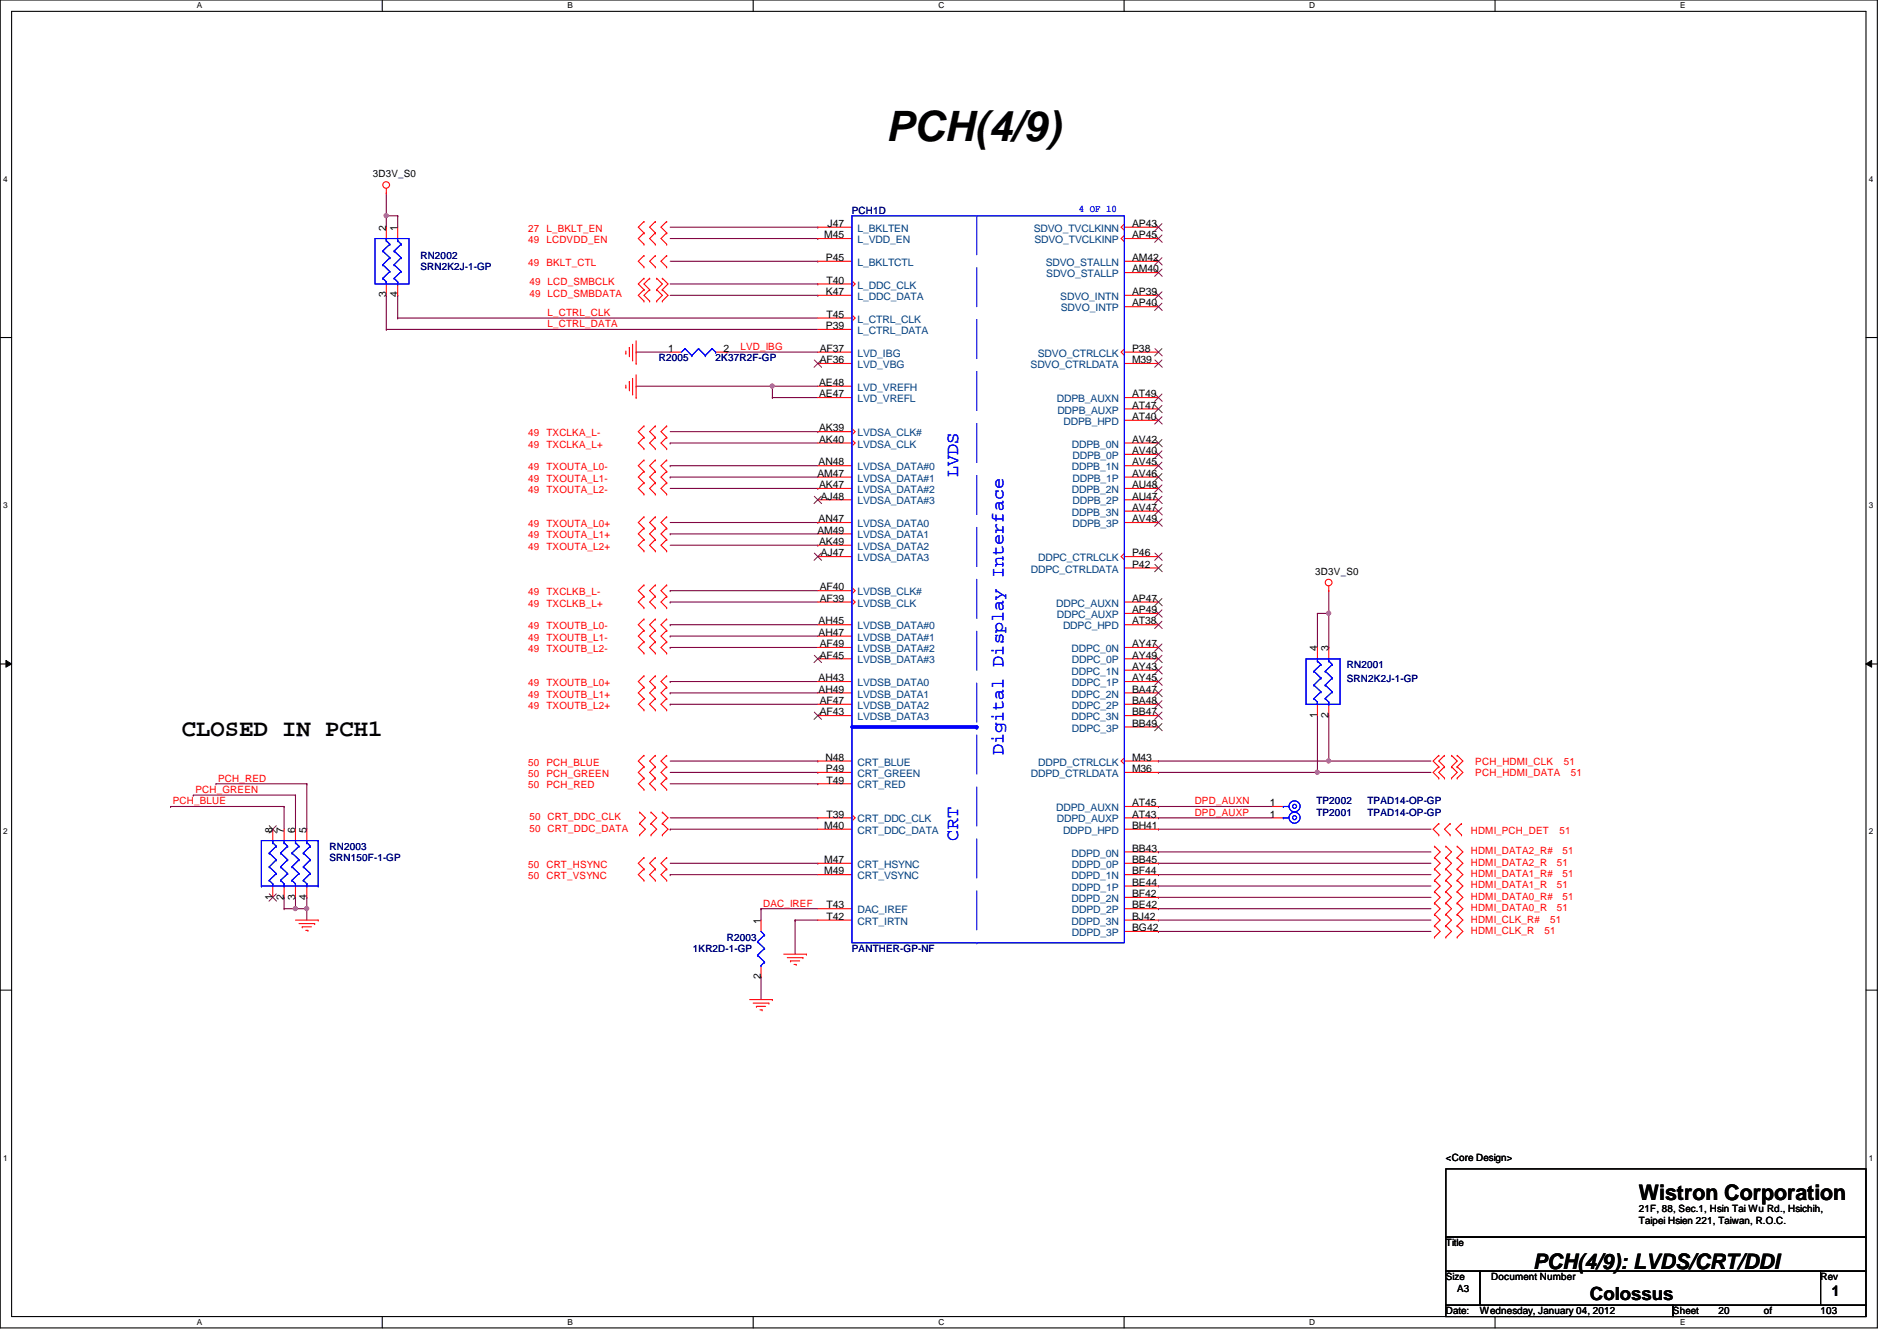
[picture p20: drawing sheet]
<svg xmlns="http://www.w3.org/2000/svg" width="297mm" height="210mm" viewBox="0 0 297 210" stroke-linecap="round" stroke-linejoin="round" font-family="sans-serif">
<defs><g id="words">
<text font-size="6.6" x="138.7" y="22.1">PCH(4/9)</text>
<text font-size="3.7" x="28.5" y="115.2">CLOSED IN PCH1</text>
<g font-size="3.3">
<text x="256.6" y="187.9">Wistron Corporation</text>
<text x="240.1" y="198.6">PCH(4/9): LVDS/CRT/DDI</text>
</g>
<g font-size="2.8" fill="#00f">
<text x="150" y="74.7" transform="rotate(-90 150 74.7)">LVDS</text>
<text x="157.1" y="118.2" transform="rotate(-90 157.1 118.2)">Digital Display Interface</text>
<text x="150" y="131.6" transform="rotate(-90 150 131.6)">CRT</text>
</g>
<text font-size="2.8" x="249" y="203.5">Colossus</text>
<text font-size="2.3" x="286.8" y="202.9">1</text>
<g font-size="1.6">
<text x="58.4" y="27.8">3D3V_S0</text>
<text x="129.6" y="35.5">J47</text>
<text x="177.3" y="35.5">AP43</text>
<text x="60.4" y="36.1" transform="rotate(-90 60.4 36.1)">2</text>
<text x="62.2" y="36.1" transform="rotate(-90 62.2 36.1)">1</text>
<text x="129.1" y="37.3">M45</text>
<text x="129.3" y="40.9">P45</text>
<text x="177.3" y="37.3">AP45</text>
<text x="177.3" y="40.9">AM42</text>
<text x="60.4" y="46.6" transform="rotate(-90 60.4 46.6)">3</text>
<text x="62.2" y="46.6" transform="rotate(-90 62.2 46.6)">4</text>
<text x="129.3" y="46.2">K47</text>
<text x="129.4" y="44.4">T40</text>
<text x="177.3" y="42.6">AM40</text>
<text x="177.3" y="48">AP40</text>
<text x="177.3" y="46.2">AP39</text>
<text x="129.3" y="51.5">P39</text>
<text x="129.4" y="49.7">T45</text>
<text x="104.6" y="55.1">1</text>
<text x="113.3" y="55.1">2</text>
<text x="128.4" y="55.1">AF37</text>
<text x="128.4" y="56.9">AF36</text>
<text x="177.3" y="55.1">P38</text>
<text x="177.3" y="56.9">M39</text>
<text x="128.3" y="60.4">AE48</text>
<text x="128.3" y="62.2">AE47</text>
<text x="177.3" y="62.2">AT49</text>
<text x="177.3" y="64">AT47</text>
<text x="177.3" y="65.7">AT40</text>
<text x="128.3" y="67.5">AK39</text>
<text x="128.3" y="69.3">AK40</text>
<text x="177.3" y="69.3">AV42</text>
<text x="177.3" y="71.1">AV40</text>
<text x="128" y="74.6">AM47</text>
<text x="128.2" y="72.9">AN48</text>
<text x="128.3" y="76.4">AK47</text>
<text x="177.3" y="72.9">AV45</text>
<text x="177.3" y="76.4">AU48</text>
<text x="177.3" y="74.6">AV46</text>
<text x="128" y="83.5">AM49</text>
<text x="128.2" y="81.7">AN47</text>
<text x="128.5" y="78.2">AJ48</text>
<text x="177.3" y="80">AV47</text>
<text x="177.3" y="78.2">AU47</text>
<text x="177.3" y="81.7">AV49</text>
<text x="128.3" y="85.3">AK49</text>
<text x="128.5" y="87.1">AJ47</text>
<text x="177.3" y="87.1">P46</text>
<text x="177.3" y="88.9">P42</text>
<text x="128.4" y="92.4">AF40</text>
<text x="128.4" y="94.2">AF39</text>
<text x="177.3" y="94.2">AP47</text>
<text x="177.3" y="96">AP49</text>
<text x="205.9" y="90">3D3V_S0</text>
<text x="128.2" y="97.7">AH45</text>
<text x="128.2" y="99.5">AH47</text>
<text x="128.4" y="101.3">AF49</text>
<text x="177.3" y="101.3">AY47</text>
<text x="177.3" y="97.7">AT38</text>
<text x="206.2" y="101.9" transform="rotate(-90 206.2 101.9)">4</text>
<text x="208" y="101.9" transform="rotate(-90 208 101.9)">3</text>
<text x="128.2" y="106.6">AH43</text>
<text x="128.4" y="103.1">AF45</text>
<text x="177.3" y="104.9">AY43</text>
<text x="177.3" y="106.6">AY45</text>
<text x="177.3" y="103.1">AY49</text>
<text x="128.2" y="108.4">AH49</text>
<text x="128.4" y="110.2">AF47</text>
<text x="128.4" y="112">AF43</text>
<text x="177.3" y="108.4">BA47</text>
<text x="177.3" y="112">BB47</text>
<text x="177.3" y="110.2">BA48</text>
<text x="177.3" y="113.7">BB49</text>
<text x="206.2" y="112.4" transform="rotate(-90 206.2 112.4)">1</text>
<text x="208" y="112.4" transform="rotate(-90 208 112.4)">2</text>
<text x="129.2" y="119.1">N48</text>
<text x="177.3" y="119.1">M43</text>
<text x="129.3" y="120.9">P49</text>
<text x="129.4" y="122.6">T49</text>
<text x="177.3" y="120.9">M36</text>
<text x="42.7" y="130.3" transform="rotate(-90 42.7 130.3)">8</text>
<text x="44.4" y="130.3" transform="rotate(-90 44.4 130.3)">7</text>
<text x="46.2" y="130.3" transform="rotate(-90 46.2 130.3)">6</text>
<text x="48" y="130.3" transform="rotate(-90 48 130.3)">5</text>
<text x="129.1" y="129.8">M40</text>
<text x="129.4" y="128">T39</text>
<text x="177.3" y="126.2">AT45</text>
<text x="177.3" y="128">AT43</text>
<text x="177.3" y="129.8">BH41</text>
<text x="198.8" y="126.2">1</text>
<text x="198.8" y="128">1</text>
<text x="129.1" y="135.1">M47</text>
<text x="129.1" y="136.9">M49</text>
<text x="177.3" y="133.3">BB43</text>
<text x="177.3" y="136.9">BF44</text>
<text x="177.3" y="135.1">BB45</text>
<text x="42.7" y="140.8" transform="rotate(-90 42.7 140.8)">1</text>
<text x="44.4" y="140.8" transform="rotate(-90 44.4 140.8)">2</text>
<text x="46.2" y="140.8" transform="rotate(-90 46.2 140.8)">3</text>
<text x="48" y="140.8" transform="rotate(-90 48 140.8)">4</text>
<text x="129.4" y="144">T42</text>
<text x="129.4" y="142.2">T43</text>
<text x="177.3" y="140.4">BF42</text>
<text x="177.3" y="144">BJ42</text>
<text x="177.3" y="142.2">BE42</text>
<text x="177.3" y="138.6">BE44</text>
<text x="119.1" y="144.6" transform="rotate(-90 119.1 144.6)">1</text>
<text x="177.3" y="145.8">BG42</text>
<text x="119.1" y="153.2" transform="rotate(-90 119.1 153.2)">2</text>
<text x="226.4" y="181.7">&lt;Core Design&gt;</text>
<text x="256.6" y="189.7">21F, 88, Sec.1, Hsin Tai Wu Rd., Hsichih,</text>
<text x="256.6" y="191.6">Taipei Hsien 221, Taiwan, R.O.C.</text>
<text x="226.4" y="195.1">Title</text>
<text x="226.4" y="200.4">Size</text>
<text x="228.2" y="202.2">A3</text>
<text x="233.5" y="200.4">Document Number</text>
<text x="285.1" y="200.4">Rev</text>
<text x="226.4" y="205.7">Date:</text>
<text x="231.7" y="205.7">Wednesday, January 04, 2012</text>
<text x="262" y="205.7">Sheet</text>
<text x="269.1" y="205.7">20</text>
<text x="276.2" y="205.7">of</text>
<text x="285.1" y="205.7">103</text>
</g>
<g font-size="1.6" fill="#000080">
<text x="133.4" y="33.4">PCH1D</text>
<text x="65.8" y="40.6">RN2002</text>
<text x="65.8" y="42.3">SRN2K2J-1-GP</text>
<text x="103.2" y="56.6">R2005</text>
<text x="112.1" y="56.6">2K37R2F-GP</text>
<text x="210.9" y="104.6">RN2001</text>
<text x="210.9" y="106.7">SRN2K2J-1-GP</text>
<text x="206.1" y="125.9">TP2002</text>
<text x="214.1" y="125.9">TPAD14-OP-GP</text>
<text x="206.1" y="127.7">TP2001</text>
<text x="214.1" y="127.7">TPAD14-OP-GP</text>
<text x="51.6" y="133">RN2003</text>
<text x="51.6" y="134.8">SRN150F-1-GP</text>
<text x="108.5" y="149">1KR2D-1-GP</text>
<text x="113.8" y="147.2">R2003</text>
<text x="133.4" y="149">PANTHER-GP-NF</text>
</g>
<text font-size="1.6" fill="#00f" x="168.9" y="33.2">4 OF 10</text>
<g font-size="1.6" fill="#f00">
<text x="82.7" y="41.6">49 BKLT_CTL</text>
<text x="82.7" y="36.3">27 L_BKLT_EN</text>
<text x="82.7" y="38.1">49 LCDVDD_EN</text>
<text x="82.9" y="44.7">49 LCD_SMBCLK</text>
<text x="82.9" y="46.4">49 LCD_SMBDATA</text>
<text x="85.7" y="49.4">L_CTRL_CLK</text>
<text x="85.7" y="51.2">L_CTRL_DATA</text>
<text x="115.9" y="54.8">LVD_IBG</text>
<text x="82.7" y="70.1">49 TXCLKA_L+</text>
<text x="82.7" y="68.3">49 TXCLKA_L-</text>
<text x="82.7" y="73.6">49 TXOUTA_L0-</text>
<text x="82.7" y="75.4">49 TXOUTA_L1-</text>
<text x="82.7" y="77.2">49 TXOUTA_L2-</text>
<text x="82.7" y="82.5">49 TXOUTA_L0+</text>
<text x="82.7" y="84.3">49 TXOUTA_L1+</text>
<text x="82.7" y="86.1">49 TXOUTA_L2+</text>
<text x="82.7" y="95">49 TXCLKB_L+</text>
<text x="82.7" y="93.2">49 TXCLKB_L-</text>
<text x="82.7" y="98.5">49 TXOUTB_L0-</text>
<text x="82.7" y="100.3">49 TXOUTB_L1-</text>
<text x="82.7" y="102.1">49 TXOUTB_L2-</text>
<text x="82.7" y="107.4">49 TXOUTB_L0+</text>
<text x="82.7" y="109.2">49 TXOUTB_L1+</text>
<text x="82.7" y="111">49 TXOUTB_L2+</text>
<text x="82.7" y="119.8">50 PCH_BLUE</text>
<text x="231" y="119.7">PCH_HDMI_CLK</text>
<text x="244.9" y="119.7">51</text>
<text x="27" y="125.9">PCH_BLUE</text>
<text x="30.6" y="124.1">PCH_GREEN</text>
<text x="34.2" y="122.3">PCH_RED</text>
<text x="82.7" y="123.4">50 PCH_RED</text>
<text x="82.7" y="121.6">50 PCH_GREEN</text>
<text x="187.1" y="125.9">DPD_AUXN</text>
<text x="231" y="121.5">PCH_HDMI_DATA</text>
<text x="246" y="121.5">51</text>
<text x="82.9" y="128.4">50 CRT_DDC_CLK</text>
<text x="82.9" y="130.2">50 CRT_DDC_DATA</text>
<text x="187.1" y="127.7">DPD_AUXP</text>
<text x="230.3" y="130.5">HDMI_PCH_DET</text>
<text x="244.2" y="130.5">51</text>
<text x="82.7" y="135.8">50 CRT_HSYNC</text>
<text x="82.7" y="137.6">50 CRT_VSYNC</text>
<text x="230.3" y="137.3">HDMI_DATA1_R#</text>
<text x="230.3" y="135.5">HDMI_DATA2_R</text>
<text x="230.3" y="133.7">HDMI_DATA2_R#</text>
<text x="243.8" y="135.5">51</text>
<text x="244.7" y="137.3">51</text>
<text x="244.7" y="133.7">51</text>
<text x="119.5" y="141.9">DAC_IREF</text>
<text x="230.3" y="142.6">HDMI_DATA0_R</text>
<text x="230.3" y="140.8">HDMI_DATA0_R#</text>
<text x="230.3" y="139.1">HDMI_DATA1_R</text>
<text x="243.8" y="142.6">51</text>
<text x="243.8" y="139.1">51</text>
<text x="244.7" y="140.8">51</text>
<text x="230.3" y="146.2">HDMI_CLK_R</text>
<text x="230.3" y="144.4">HDMI_CLK_R#</text>
<text x="241.8" y="146.2">51</text>
<text x="242.7" y="144.4">51</text>
</g>
<g font-size="1.6" fill="#004080">
<text x="134.3" y="41.6">L_BKLTCTL</text>
<text x="134.3" y="36.3">L_BKLTEN</text>
<text x="134.3" y="38.1">L_VDD_EN</text>
<text x="161.9" y="36.3">SDVO_TVCLKINN</text>
<text x="162" y="38.1">SDVO_TVCLKINP</text>
<text x="163.7" y="41.6">SDVO_STALLN</text>
<text x="134.3" y="45.2">L_DDC_CLK</text>
<text x="134.3" y="46.9">L_DDC_DATA</text>
<text x="163.8" y="43.4">SDVO_STALLP</text>
<text x="166" y="46.9">SDVO_INTN</text>
<text x="134.3" y="50.5">L_CTRL_CLK</text>
<text x="134.3" y="52.3">L_CTRL_DATA</text>
<text x="166.1" y="48.7">SDVO_INTP</text>
<text x="134.3" y="55.8">LVD_IBG</text>
<text x="134.3" y="57.6">LVD_VBG</text>
<text x="161.4" y="57.6">SDVO_CTRLDATA</text>
<text x="162.5" y="55.8">SDVO_CTRLCLK</text>
<text x="134.3" y="61.2">LVD_VREFH</text>
<text x="134.3" y="62.9">LVD_VREFL</text>
<text x="165.5" y="62.9">DDPB_AUXN</text>
<text x="165.6" y="64.7">DDPB_AUXP</text>
<text x="134.3" y="68.3">LVDSA_CLK#</text>
<text x="134.3" y="70.1">LVDSA_CLK</text>
<text x="166.5" y="66.5">DDPB_HPD</text>
<text x="167.8" y="70.1">DDPB_0N</text>
<text x="167.9" y="71.8">DDPB_0P</text>
<text x="134.3" y="73.6">LVDSA_DATA#0</text>
<text x="134.3" y="75.4">LVDSA_DATA#1</text>
<text x="134.3" y="77.2">LVDSA_DATA#2</text>
<text x="167.8" y="73.6">DDPB_1N</text>
<text x="167.8" y="77.2">DDPB_2N</text>
<text x="167.9" y="75.4">DDPB_1P</text>
<text x="134.3" y="79">LVDSA_DATA#3</text>
<text x="134.3" y="82.5">LVDSA_DATA0</text>
<text x="167.8" y="80.7">DDPB_3N</text>
<text x="167.9" y="79">DDPB_2P</text>
<text x="167.9" y="82.5">DDPB_3P</text>
<text x="134.3" y="84.3">LVDSA_DATA1</text>
<text x="134.3" y="86.1">LVDSA_DATA2</text>
<text x="134.3" y="87.8">LVDSA_DATA3</text>
<text x="161.4" y="89.6">DDPC_CTRLDATA</text>
<text x="162.6" y="87.8">DDPC_CTRLCLK</text>
<text x="134.3" y="93.2">LVDSB_CLK#</text>
<text x="134.3" y="95">LVDSB_CLK</text>
<text x="165.4" y="95">DDPC_AUXN</text>
<text x="134.3" y="98.5">LVDSB_DATA#0</text>
<text x="134.3" y="100.3">LVDSB_DATA#1</text>
<text x="165.5" y="96.7">DDPC_AUXP</text>
<text x="166.5" y="98.5">DDPC_HPD</text>
<text x="134.3" y="102.1">LVDSB_DATA#2</text>
<text x="134.3" y="103.8">LVDSB_DATA#3</text>
<text x="134.3" y="107.4">LVDSB_DATA0</text>
<text x="167.8" y="102.1">DDPC_0N</text>
<text x="167.8" y="105.6">DDPC_1N</text>
<text x="167.8" y="107.4">DDPC_1P</text>
<text x="167.8" y="103.8">DDPC_0P</text>
<text x="134.3" y="109.2">LVDSB_DATA1</text>
<text x="134.3" y="111">LVDSB_DATA2</text>
<text x="134.3" y="112.7">LVDSB_DATA3</text>
<text x="167.8" y="109.2">DDPC_2N</text>
<text x="167.8" y="112.7">DDPC_3N</text>
<text x="167.8" y="111">DDPC_2P</text>
<text x="134.3" y="119.8">CRT_BLUE</text>
<text x="162.6" y="119.8">DDPD_CTRLCLK</text>
<text x="167.8" y="114.5">DDPC_3P</text>
<text x="134.3" y="121.6">CRT_GREEN</text>
<text x="134.3" y="123.4">CRT_RED</text>
<text x="161.4" y="121.6">DDPD_CTRLDATA</text>
<text x="134.3" y="128.7">CRT_DDC_CLK</text>
<text x="134.3" y="130.5">CRT_DDC_DATA</text>
<text x="165.4" y="127">DDPD_AUXN</text>
<text x="165.5" y="128.7">DDPD_AUXP</text>
<text x="166.5" y="130.5">DDPD_HPD</text>
<text x="134.3" y="135.8">CRT_HSYNC</text>
<text x="134.3" y="137.6">CRT_VSYNC</text>
<text x="167.8" y="134.1">DDPD_0N</text>
<text x="167.8" y="137.6">DDPD_1N</text>
<text x="167.8" y="135.8">DDPD_0P</text>
<text x="134.3" y="143">DAC_IREF</text>
<text x="167.8" y="141.2">DDPD_2N</text>
<text x="167.8" y="143">DDPD_2P</text>
<text x="167.8" y="139.4">DDPD_1P</text>
<text x="134.3" y="144.7">CRT_IRTN</text>
<text x="167.8" y="144.7">DDPD_3N</text>
<text x="167.8" y="146.5">DDPD_3P</text>
</g>
<g font-size="1.3">
<text x="30.8" y="1.3">A</text>
<text x="88.9" y="1.3">B</text>
<text x="146.9" y="1.3">C</text>
<text x="205" y="1.3">D</text>
<text x="263.1" y="1.3">E</text>
<text x=".5" y="28.4">4</text>
<text x="292.6" y="28.4">4</text>
<text x=".5" y="79.5">3</text>
<text x="292.6" y="79.5">3</text>
<text x=".5" y="130.6">2</text>
<text x="292.6" y="130.6">2</text>
<text x=".5" y="181.7">1</text>
<text x="292.6" y="181.7">1</text>
<text x="30.8" y="207.4">A</text>
<text x="88.9" y="207.4">B</text>
<text x="146.9" y="207.4">C</text>
<text x="205" y="207.4">D</text>
<text x="263.1" y="207.4">E</text>
</g>
</g></defs>
<path d="M0 0h294v207.9h-294zM1.8 1.8h290.4v204.3h-290.4z" fill="none" stroke="#000" stroke-width=".17"/>
<g fill="#fff">
<path d="M30.8 .2h.8v1.4h-.8z"/>
<path d="M30.8 206.2h.8v1.4h-.8z"/>
</g>
<path d="M59.9 0v1.8M59.9 206.1v1.8" fill="none" stroke="#000" stroke-width=".17"/>
<g fill="#fff">
<path d="M88.9 .2h.8v1.4h-.8z"/>
<path d="M88.9 206.2h.8v1.4h-.8z"/>
</g>
<path d="M117.9 0v1.8M117.9 206.1v1.8" fill="none" stroke="#000" stroke-width=".17"/>
<g fill="#fff">
<path d="M146.9 .2h.9v1.4h-.9z"/>
<path d="M146.9 206.2h.9v1.4h-.9z"/>
</g>
<path d="M176 0v1.8M176 206.1v1.8" fill="none" stroke="#000" stroke-width=".17"/>
<g fill="#fff">
<path d="M205 .2h.9v1.4h-.9z"/>
<path d="M205 206.2h.9v1.4h-.9z"/>
</g>
<path d="M234.1 0v1.8M234.1 206.1v1.8" fill="none" stroke="#000" stroke-width=".17"/>
<g fill="#fff">
<path d="M263.1 .2h.8v1.4h-.8z"/>
<path d="M263.1 206.2h.8v1.4h-.8z"/>
<path d="M.5 27.3h.7v1.4h-.7z"/>
<path d="M292.6 27.3h.7v1.4h-.7z"/>
<path d="M.5 78.4h.7v1.4h-.7z"/>
<path d="M292.6 78.4h.7v1.4h-.7z"/>
</g>
<path d="M0 52.8h1.8M292.2 52.8h1.8" fill="none" stroke="#000" stroke-width=".17"/>
<g fill="#fff">
<path d="M.5 129.5h.7v1.4h-.7z"/>
<path d="M292.6 129.5h.7v1.4h-.7z"/>
</g>
<path d="M0 103.9h1.8M292.2 103.9h1.8" fill="none" stroke="#000" stroke-width=".17"/>
<path d="M.9 103.4l.9 .5-.9 .5zM292.2 103.9l.9-.5v1z" fill="#000"/>
<path d="M.9 103.4l.9 .5-.9 .5zM292.2 103.9l.9-.5v1z" fill="none" stroke="#000" stroke-width=".16"/>
<g fill="#fff">
<path d="M.5 180.5h.7v1.4h-.7z"/>
<path d="M292.6 180.5h.7v1.4h-.7z"/>
</g>
<path d="M0 155h1.8M292.2 155h1.8" fill="none" stroke="#000" stroke-width=".17"/>
<g fill="none" stroke="#800040" stroke-width=".17">
<path d="M60.5 33.8h.1M60.5 30.2v3.6M104.9 37.3h23.2M128.1 37.3h.1M104.9 46.2h23.2M113.8 55.1h.1M113.8 55.1h14.3M128.1 46.2h.1M104.9 72.9h.1M104.9 72.9h23.2M104.9 97.8h.1M104.9 99.6h.1"/>
<path d="M104.9 92.5h.1M104.9 94.2h.1M104.9 97.8h23.2M104.9 99.6h23.2M104.9 92.5h23.2M104.9 94.2h23.2M104.9 81.8h23.2M128.1 81.8h.1M104.9 106.7h.1M104.9 108.5h.1M104.9 110.2h.1M104.9 101.3h.1"/>
<path d="M104.9 106.7h23.2M104.9 108.5h23.2M104.9 110.2h23.2M104.9 101.3h23.2M104.9 136.9h.1M104.9 122.7h23.2M104.9 136.9h23.2M128.1 122.7h.1M119.2 152.9h.1M119.2 152.9v3.6M124.5 144h.1M124.5 144h3.6"/>
</g>
<circle cx="60.5" cy="33.8" r=".32" fill="#f0f"/>
<circle cx="60.5" cy="33.8" r=".32" fill="none" stroke="#f0f" stroke-width=".17"/>
<g fill="none" stroke="#800040" stroke-width=".17">
<path d="M60.5 35.6h.1M62.3 33.8h.1M62.3 33.8h-1.8v1.8M62.3 33.8v1.8M62.3 49.8h.1M62.3 46.2h.1M62.3 46.2v3.6M62.3 49.8h65.8M104.9 40.9h23.2M128.1 40.9h.1M104.9 74.7h.1M104.9 74.7h23.2"/>
<path d="M120.9 62.2h.1M120.9 60.5h.1M120.9 62.2h7.2M120.9 60.5v1.7M120.9 60.5h7.2M104.9 83.6h.1M104.9 83.6h23.2M104.9 85.3h23.2M128.1 85.3h.1M104.9 119.1h23.2M128.1 119.1h.1M104.9 128h23.2"/>
<path d="M128.1 128h.1M181.4 133.3h.1M181.4 135.1h.1M181.4 136.9h.1M181.4 138.7h.1M181.4 129.8h.1M181.4 133.3h42.7M181.4 135.1h42.7M181.4 136.9h42.7M181.4 138.7h42.7M181.4 129.8h42.7M124.5 144h.1"/>
<path d="M124.5 144v5.4M181.4 140.5h.1M181.4 142.2h.1M181.4 144h.1M181.4 145.8h.1M181.4 140.5h42.7M181.4 142.2h42.7M181.4 144h42.7M181.4 145.8h42.7"/>
</g>
<circle cx="120.9" cy="60.4" r=".32" fill="#f0f"/>
<circle cx="120.9" cy="60.4" r=".32" fill="none" stroke="#f0f" stroke-width=".17"/>
<g fill="none" stroke="#800040" stroke-width=".17">
<path d="M104.9 35.6h23.2M128.1 35.6h.1M60.5 51.6h.1M60.5 46.2h.1M60.5 51.6h67.6M60.5 46.2v5.4M99.6 55.1h.1M99.6 55.1h5.3M104.9 44.4h23.2M128.1 44.4h.1M99.6 60.5h.1M99.6 60.5h21.3"/>
<path d="M104.9 69.3h.1M104.9 76.5h23.2M104.9 67.6h23.2M104.9 69.3h23.2M128.1 76.5h.1M128.1 67.6h.1M208.1 96h.1M208.1 92.5v3.5M181.4 119.1h.1M181.4 119.1h26.7M208.1 119.1h.1M208.1 112v7.1"/>
<path d="M104.9 129.8h.1M104.9 129.8h23.2M104.9 120.9h23.2M104.9 135.1h23.2M128.1 120.9h.1M128.1 135.1h.1M119.2 142.2h.1M119.2 142.2v1.8M119.2 142.2h8.9"/>
</g>
<circle cx="208" cy="96" r=".32" fill="#f0f"/>
<circle cx="208" cy="96" r=".32" fill="none" stroke="#f0f" stroke-width=".17"/>
<path d="M206.3 96h.1M206.3 96v5.3M206.3 96h1.8M208.1 96h.1M208.1 96v5.3M208.1 101.3h.1M208.1 119.1h.1M208.1 119.1h16M181.4 126.2h.1M181.4 126.2h17.8" fill="none" stroke="#800040" stroke-width=".17"/>
<circle cx="208" cy="119.1" r=".32" fill="#f0f"/>
<circle cx="208" cy="119.1" r=".32" fill="none" stroke="#f0f" stroke-width=".17"/>
<path d="M206.3 120.9h.1M206.3 120.9h17.8" fill="none" stroke="#800040" stroke-width=".17"/>
<circle cx="206.3" cy="120.9" r=".32" fill="#f0f"/>
<circle cx="206.3" cy="120.9" r=".32" fill="none" stroke="#f0f" stroke-width=".17"/>
<g fill="none" stroke="#800040" stroke-width=".17">
<path d="M206.3 112v8.9M30.3 124.5h.1M30.3 124.5h16M46.3 124.5h.1M46.3 124.5v5.3M181.4 128h.1M181.4 120.9h.1M181.4 128h17.8M181.4 120.9h24.9M206.3 120.9h.1M44.5 140.5h.1M44.5 140.5v1.7"/>
<path d="M48 142.2h.1M48 142.2v1.8"/>
</g>
<circle cx="48" cy="142.2" r=".32" fill="#f0f"/>
<circle cx="48" cy="142.2" r=".32" fill="none" stroke="#f0f" stroke-width=".17"/>
<path d="M46.3 140.5h.1M46.3 140.5v1.7M48 140.5h.1M48 140.5v1.7" fill="none" stroke="#800040" stroke-width=".17"/>
<circle cx="46.2" cy="142.2" r=".32" fill="#f0f"/>
<circle cx="46.2" cy="142.2" r=".32" fill="none" stroke="#f0f" stroke-width=".17"/>
<path d="M26.7 126.2h.1M26.7 126.2h17.8M33.8 122.7h.1M33.8 122.7h14.2M44.5 126.2h.1M44.5 126.2v3.6M48 122.7h.1M48 122.7v7.1M44.5 142.2h.1M44.5 142.2h3.5M46.3 142.2h.1" fill="none" stroke="#800040" stroke-width=".17"/>
<g fill="none" stroke="#f00" stroke-width=".17">
<path d="M60.5 30.2h.1M60.5 29.5v.7M100.8 36.4h.1M100.8 34.7h.1M100.8 38.2h.1M100.8 36.4l-.9 .9 .9 .9M100.8 34.7l-.9 .9 .9 .8M102.6 34.7h.1M102.6 36.4h.1M102.6 38.2h.1M102.6 34.7l-.9 .9 .9 .8M102.6 36.4l-.9 .9 .9 .9"/>
<path d="M104.4 36.4h.1M104.4 34.7h.1M104.4 38.2h.1M104.4 36.4l-.9 .9 .9 .9M104.4 34.7l-.9 .9 .9 .8M128.1 35.6h5.3M128.1 37.3h5.3M176.1 35.6h5.3M176.1 37.3h5.3M176.1 36.8l-.5 .5 .5 .5M176.1 35.1l-.5 .5 .5 .5M98 55.3h.1"/>
<path d="M98 54.9v.4M98.5 59.7h.1M98.5 54.4h.1M98.5 54.4v1.4M98.5 59.7v1.5M99.1 56.3h.1M99.1 53.9v2.4M99.1 59.2v2.5M99.6 56.9h.1M99.6 53.3v3.6M99.6 58.7v3.5M100.8 41.8h.1"/>
<path d="M100.8 40h.1M100.8 43.6h.1M100.8 45.3h.1M100.8 47.1h.1M100.8 43.6l-.9 .8 .9 .9M100.8 40l-.9 .9 .9 .9M100.8 45.3l-.9 .9 .9 .9M101.7 45.3h.1M101.7 43.6h.1M101.7 47.1h.1M101.7 43.6l-.9 .8 .9 .9M101.7 45.3l-.9 .9 .9 .9"/>
<path d="M102.6 40h.1M102.6 41.8h.1M102.6 40l-.9 .9 .9 .9M102.8 43.6h.1M102.8 45.3h.1M102.8 47.1h.1M102.8 43.6l.9 .8-.9 .9M102.8 45.3l.9 .9-.9 .9M103.7 43.6h.1M103.7 45.3h.1M103.7 47.1h.1M103.7 43.6l.9 .8-.9 .9"/>
<path d="M103.7 45.3l.9 .9-.9 .9M104.4 41.8h.1M104.4 40h.1M104.4 40l-.9 .9 .9 .9M104.9 55.1h1.8M112.1 55.1h1.7M128.1 55.1h5.3M128.1 40.9h5.3M128.1 49.8h5.3M128.1 51.6h5.3M128.1 44.4h5.3M128.1 46.2h5.3"/>
<path d="M128.1 56.9h5.3M133.4 49.3l.5 .5-.5 .5M133.4 43.9l.5 .5-.5 .6M176.1 55.1h5.3M176.1 40.9h5.3M176.1 46.2h5.3M176.1 56.9h5.3M176.1 54.6l-.5 .5 .5 .5M176.1 42.7h5.3M176.1 48h5.3M98 60.6h.1M98 60.3v.3"/>
<path d="M99.1 61.7h.1M99.6 62.2h.1M100.8 73.8h.1M100.8 72h.1M100.8 75.6h.1M100.8 77.3h.1M100.8 70.2h.1M100.8 68.5h.1M100.8 66.7h.1M100.8 73.8l-.9 .9 .9 .9M100.8 75.6l-.9 .9 .9 .8M100.8 72l-.9 .9 .9 .9"/>
<path d="M100.8 66.7l-.9 .9 .9 .9M100.8 68.5l-.9 .8 .9 .9M102.6 72h.1M102.6 73.8h.1M102.6 75.6h.1M102.6 77.3h.1M102.6 68.5h.1M102.6 70.2h.1M102.6 66.7h.1M102.6 72l-.9 .9 .9 .9M102.6 73.8l-.9 .9 .9 .9M102.6 75.6l-.9 .9 .9 .8"/>
<path d="M102.6 68.5l-.9 .8 .9 .9M102.6 66.7l-.9 .9 .9 .9M104.4 73.8h.1M104.4 72h.1M104.4 75.6h.1M104.4 77.3h.1M104.4 70.2h.1M104.4 68.5h.1M104.4 66.7h.1M104.4 73.8l-.9 .9 .9 .9M104.4 72l-.9 .9 .9 .9M104.4 75.6l-.9 .9 .9 .8"/>
<path d="M104.4 68.5l-.9 .8 .9 .9M104.4 66.7l-.9 .9 .9 .9M128.1 67.6h5.3M128.1 69.3h5.3M128.1 72.9h5.3M128.1 74.7h5.3M128.1 76.5h5.3M128.1 78.2h5.3M128.1 60.5h5.3M128.1 62.2h5.3M133.4 67.1l.5 .5-.5 .5M133.4 68.8l.5 .5-.5 .5"/>
<path d="M176.1 69.3h5.3M176.1 72.9h5.3M176.1 74.7h5.3M176.1 76.5h5.3M176.1 78.2h5.3M176.1 62.2h5.3M176.1 71.1h5.3M176.1 64h5.3M176.1 65.8h5.3M100.8 98.7h.1M100.8 96.9h.1M100.8 95.1h.1"/>
<path d="M100.8 93.3h.1M100.8 91.6h.1M100.8 82.7h.1M100.8 80.9h.1M100.8 84.5h.1M100.8 86.2h.1M100.8 98.7l-.9 .9 .9 .9M100.8 93.3l-.9 .9 .9 .9M100.8 96.9l-.9 .9 .9 .9M100.8 91.6l-.9 .9 .9 .8M100.8 82.7l-.9 .9 .9 .9M100.8 84.5l-.9 .8 .9 .9"/>
<path d="M100.8 80.9l-.9 .9 .9 .9M102.6 96.9h.1M102.6 98.7h.1M102.6 93.3h.1M102.6 95.1h.1M102.6 91.6h.1M102.6 80.9h.1M102.6 82.7h.1M102.6 84.5h.1M102.6 86.2h.1M102.6 96.9l-.9 .9 .9 .9M102.6 98.7l-.9 .9 .9 .9"/>
<path d="M102.6 93.3l-.9 .9 .9 .9M102.6 91.6l-.9 .9 .9 .8M102.6 80.9l-.9 .9 .9 .9M102.6 82.7l-.9 .9 .9 .9M102.6 84.5l-.9 .8 .9 .9M104.4 98.7h.1M104.4 96.9h.1M104.4 95.1h.1M104.4 93.3h.1M104.4 91.6h.1M104.4 82.7h.1M104.4 80.9h.1"/>
<path d="M104.4 84.5h.1M104.4 86.2h.1M104.4 98.7l-.9 .9 .9 .9M104.4 96.9l-.9 .9 .9 .9M104.4 93.3l-.9 .9 .9 .9M104.4 91.6l-.9 .9 .9 .8M104.4 82.7l-.9 .9 .9 .9M104.4 80.9l-.9 .9 .9 .9M104.4 84.5l-.9 .8 .9 .9M128.1 81.8h5.3M128.1 83.6h5.3M128.1 85.3h5.3"/>
<path d="M128.1 87.1h5.3M128.1 92.5h5.3M128.1 94.2h5.3M128.1 97.8h5.3M128.1 99.6h5.3M133.4 91.9l.5 .6-.5 .5M133.4 93.7l.5 .5-.5 .5M176.1 86.6l-.5 .5 .5 .5M176.1 81.8h5.3M176.1 87.1h5.3M176.1 94.2h5.3M176.1 97.8h5.3"/>
<path d="M176.1 80h5.3M176.1 88.9h5.3M176.1 96h5.3M208.1 92.5h.1M208.1 91.7v.8M100.8 100.5h.1M100.8 102.2h.1M100.8 107.6h.1M100.8 105.8h.1M100.8 109.3h.1M100.8 111.1h.1M100.8 118.2h.1"/>
<path d="M100.8 100.5l-.9 .8 .9 .9M100.8 107.6l-.9 .9 .9 .8M100.8 109.3l-.9 .9 .9 .9M100.8 105.8l-.9 .9 .9 .9M100.8 118.2l-.9 .9 .9 .9M102.6 100.5h.1M102.6 102.2h.1M102.6 105.8h.1M102.6 107.6h.1M102.6 109.3h.1M102.6 111.1h.1M102.6 118.2h.1"/>
<path d="M102.6 100.5l-.9 .8 .9 .9M102.6 105.8l-.9 .9 .9 .9M102.6 107.6l-.9 .9 .9 .8M102.6 109.3l-.9 .9 .9 .9M102.6 118.2l-.9 .9 .9 .9M104.4 100.5h.1M104.4 102.2h.1M104.4 107.6h.1M104.4 105.8h.1M104.4 109.3h.1M104.4 111.1h.1M104.4 118.2h.1"/>
<path d="M104.4 100.5l-.9 .8 .9 .9M104.4 107.6l-.9 .9 .9 .8M104.4 105.8l-.9 .9 .9 .9M104.4 109.3l-.9 .9 .9 .9M104.4 118.2l-.9 .9 .9 .9M128.1 101.3h5.3M128.1 103.1h5.3M128.1 106.7h5.3M128.1 108.5h5.3M128.1 112h5.3M128.1 110.2h5.3M128.1 119.1h5.3"/>
<path d="M176.1 101.3h5.3M176.1 103.1h5.3M176.1 106.7h5.3M176.1 104.9h5.3M176.1 108.5h5.3M176.1 112h5.3M176.1 110.2h5.3M176.1 113.8h5.3M176.1 119.1h5.3M176.1 118.6l-.5 .5 .5 .5M206.3 101.3v1.8M206.3 110.2v1.8"/>
<path d="M208.1 101.3v1.8M208.1 110.2v1.8M225.3 118.2h.1M225.3 118.2l-.9 .9 .9 .9M226.2 118.2h.1M226.2 118.2l-.9 .9 .9 .9M227.3 118.2h.1M227.3 118.2l.9 .9-.9 .9M228.2 118.2h.1M228.2 118.2l.9 .9-.9 .9M100.2 128.9h.1M100.2 127.1h.1"/>
<path d="M100.2 130.7h.1M100.2 128.9l.8 .9-.8 .9M100.2 127.1l.8 .9-.8 .9M100.8 123.6h.1M100.8 121.8h.1M100.8 120h.1M100.8 136h.1M100.8 134.2h.1M100.8 137.8h.1M100.8 120l-.9 .9 .9 .9M100.8 121.8l-.9 .9 .9 .9M100.8 136l-.9 .9 .9 .9"/>
<path d="M100.8 134.2l-.9 .9 .9 .9M101.9 127.1h.1M101.9 128.9h.1M101.9 130.7h.1M101.9 127.1l.9 .9-.9 .9M101.9 128.9l.9 .9-.9 .9M102.6 121.8h.1M102.6 123.6h.1M102.6 120h.1M102.6 134.2h.1M102.6 136h.1M102.6 137.8h.1"/>
<path d="M102.6 121.8l-.9 .9 .9 .9M102.6 120l-.9 .9 .9 .9M102.6 134.2l-.9 .9 .9 .9M102.6 136l-.9 .9 .9 .9M103.7 128.9h.1M103.7 127.1h.1M103.7 130.7h.1M103.7 128.9l.9 .9-.9 .9M103.7 127.1l.9 .9-.9 .9M104.4 123.6h.1M104.4 121.8h.1M104.4 120h.1"/>
<path d="M104.4 136h.1M104.4 134.2h.1M104.4 137.8h.1M104.4 120l-.9 .9 .9 .9M104.4 121.8l-.9 .9 .9 .9M104.4 136l-.9 .9 .9 .9M104.4 134.2l-.9 .9 .9 .9M128.1 128h5.3M128.1 136.9h5.3M128.1 135.1h5.3M128.1 129.8h5.3M128.1 120.9h5.3"/>
<path d="M128.1 122.7h5.3M133.4 127.5l.5 .5-.5 .5M176.1 126.2h5.3M176.1 128h5.3M176.1 133.3h5.3M176.1 136.9h5.3M176.1 135.1h5.3M176.1 138.7h5.3M176.1 129.8h5.3M176.1 120.9h5.3M199.2 126.2h1.8M199.2 128h1.8"/>
<path d="M224.6 139.6h.1M224.6 137.8h.1M224.6 136h.1M224.6 134.2h.1M224.6 132.5h.1M224.6 139.6l.9 .9-.9 .9M224.6 137.8l.9 .9-.9 .9M224.6 136l.9 .9-.9 .9M224.6 134.2l.9 .9-.9 .9M224.6 132.5l.9 .8-.9 .9M225.3 130.7h.1M225.3 128.9h.1"/>
<path d="M225.3 120h.1M225.3 121.8h.1M225.3 128.9l-.9 .9 .9 .9M225.3 120l-.9 .9 .9 .9M226.2 120h.1M226.2 121.8h.1M226.2 120l-.9 .9 .9 .9M226.4 139.6h.1M226.4 137.8h.1M226.4 136h.1M226.4 134.2h.1M226.4 132.5h.1"/>
<path d="M226.4 139.6l.9 .9-.9 .9M226.4 137.8l.9 .9-.9 .9M226.4 136l.9 .9-.9 .9M226.4 134.2l.9 .9-.9 .9M226.4 132.5l.9 .8-.9 .9M227.1 128.9h.1M227.1 130.7h.1M227.1 128.9l-.9 .9 .9 .9M227.3 120h.1M227.3 121.8h.1M227.3 120l.9 .9-.9 .9M228.2 139.6h.1"/>
<path d="M228.2 137.8h.1M228.2 136h.1M228.2 134.2h.1M228.2 132.5h.1M228.2 120h.1M228.2 121.8h.1M228.2 139.6l.9 .9-.9 .9M228.2 137.8l.9 .9-.9 .9M228.2 136l.9 .9-.9 .9M228.2 134.2l.9 .9-.9 .9M228.2 132.5l.9 .8-.9 .9M228.2 120l.9 .9-.9 .9"/>
<path d="M228.9 130.7h.1M228.9 128.9h.1M228.9 128.9l-.9 .9 .9 .9M46.3 144h3.5M46.8 144.6h2.5M47.3 145.1h.1M47.3 145.1h1.5M47.9 145.6h.3M48.2 145.6h.1M49.3 144.6h.1M49.8 144h.1M117.4 156.5h3.5"/>
<path d="M117.9 157h2.5M118.4 157.5h.1M118.4 157.5h1.5M119 158.1h.3M119.2 144v1.8M119.2 151.1v1.8M119.3 158.1h.1M120.4 157h.1M120.9 156.5h.1M122.7 149.4h3.6M123.3 149.9h2.4M123.8 150.4h.1"/>
<path d="M123.8 150.4h1.4M124.3 151h.4M124.7 151h.1M125.7 149.9h.1M126.3 149.4h.1M128.1 144h5.3M128.1 142.2h5.3M176.1 144h5.3M176.1 140.5h5.3M176.1 142.2h5.3M176.1 145.8h5.3M224.6 143.1h.1"/>
<path d="M224.6 141.4h.1M224.6 146.7h.1M224.6 144.9h.1M224.6 143.1l.9 .9-.9 .9M224.6 141.4l.9 .8-.9 .9M224.6 144.9l.9 .9-.9 .9M226.4 141.4h.1M226.4 143.1h.1M226.4 144.9h.1M226.4 146.7h.1M226.4 141.4l.9 .8-.9 .9M226.4 143.1l.9 .9-.9 .9"/>
<path d="M226.4 144.9l.9 .9-.9 .9M228.2 143.1h.1M228.2 141.4h.1M228.2 146.7h.1M228.2 144.9h.1M228.2 143.1l.9 .9-.9 .9M228.2 144.9l.9 .9-.9 .9M228.2 141.4l.9 .8-.9 .9"/>
<circle cx="60.5" cy="29" r=".52"/>
<circle cx="208" cy="91.2" r=".52"/>
</g>
<path d="M226.4 183h65.8v10.6h-65.8zM226.4 193.6h65.8v5.4h-65.8zM226.4 199h5.3v5.3h-5.3zM231.7 199h53.4v5.3h-53.4zM285.1 199h7.1v5.3h-7.1zM226.4 204.3h35.6v1.8h-35.6zM262 204.3h30.2v1.8h-30.2z" fill="none" stroke="#000" stroke-width=".17"/>
<g fill="none" stroke="#00f" stroke-width=".17">
<path d="M133.4 33.8h42.7v113.8h-42.7zM107.3 54.6h.1M107.3 54.6l-.6 .5M107.3 54.6l1 1.1M108.3 55.7h.1M109.4 54.6h.1M109.4 54.6l-1.1 1.1M109.4 54.6l1 1.1M110.4 55.7h.1M111.5 54.6h.1M111.5 54.6l-1.1 1.1M111.5 54.6l.6 .5"/>
<path d="M112.1 55.1h.1M204.5 103.1h5.3v7.1h-5.3zM205.7 109.3h.1M205.7 107.2h.1M205.7 105.1h.1M205.7 109.3l.6 .6M205.7 107.2l1.1 1.1M205.7 105.1l1.1 1M206.3 109.9h.1M206.3 103.5h.1M206.3 103.1h.1M206.3 103.1v.4"/>
<path d="M206.3 109.9v.3M206.3 103.5l.5 .5M206.8 108.3h.1M206.8 106.1h.1M206.8 104h.1M206.8 108.3l-1.1 1M206.8 106.1l-1.1 1.1M206.8 104l-1.1 1.1M207.5 105.1h.1M207.5 107.2h.1M207.5 109.3h.1M207.5 105.1l1.1 1"/>
<path d="M207.5 107.2l1.1 1.1M207.5 109.3l.6 .6M208.1 103.5h.1M208.1 109.9h.1M208.1 110.2h.1M208.1 103.1v.4M208.1 109.9v.3M208.1 103.5l.5 .5M208.6 104h.1M208.6 106.1h.1M208.6 108.3h.1M208.6 104l-1.1 1.1"/>
<path d="M208.6 106.1l-1.1 1.1M208.6 108.3l-1.1 1M201 126.2h.1M201 128h.1M201 126.2h.8M201 128h.8M118.6 147.4h.1M118.6 149.5h.1M118.6 147.4l1.1 1.1M118.6 149.5l1.1 1.1M119.2 151.1h.1M119.2 145.8l.5 .5"/>
<path d="M119.7 146.3h.1M119.7 148.5h.1M119.7 150.6h.1M119.7 146.3l-1.1 1.1M119.7 148.5l-1.1 1M119.7 150.6l-.5 .5"/>
<circle cx="202.7" cy="126.2" r=".32"/>
<circle cx="202.7" cy="128" r=".32"/>
<circle cx="202.7" cy="128" r=".87"/>
<circle cx="202.7" cy="126.2" r=".87"/>
</g>
<g fill="none" stroke="#804000" stroke-width=".16">
<path d="M180.8 36.8l1.2 1.1M180.8 35l1.2 1.2M181.9 36.8l-1.1 1.1M181.9 35l-1.1 1.2M127.5 56.3l1.1 1.2M128.6 56.3l-1.1 1.2M180.8 54.6l1.2 1.1M180.8 56.3l1.2 1.2M180.8 42.1l1.2 1.2M180.8 40.3l1.2 1.2M180.8 47.5l1.2 1.1M180.8 45.7l1.2 1.1"/>
<path d="M181.9 54.6l-1.1 1.1M181.9 56.3l-1.1 1.2M181.9 42.1l-1.1 1.2M181.9 40.3l-1.1 1.2M181.9 47.5l-1.1 1.1M181.9 45.7l-1.1 1.1M127.5 77.7l1.1 1.1M128.6 77.7l-1.1 1.1M180.8 68.8l1.2 1.1M180.8 72.3l1.2 1.2M180.8 75.9l1.2 1.1M180.8 79.5l1.2 1.1"/>
<path d="M180.8 70.6l1.2 1.1M180.8 74.1l1.2 1.2M180.8 77.7l1.2 1.1M180.8 61.7l1.2 1.1M180.8 63.5l1.2 1.1M180.8 65.2l1.2 1.2M181.9 68.8l-1.1 1.1M181.9 72.3l-1.1 1.2M181.9 75.9l-1.1 1.1M181.9 79.5l-1.1 1.1M181.9 70.6l-1.1 1.1M181.9 74.1l-1.1 1.2"/>
<path d="M181.9 77.7l-1.1 1.1M181.9 61.7l-1.1 1.1M181.9 63.5l-1.1 1.1M181.9 65.2l-1.1 1.2M127.5 86.6l1.1 1.1M128.6 86.6l-1.1 1.1M180.8 81.2l1.2 1.2M180.8 86.6l1.2 1.1M180.8 88.3l1.2 1.2M180.8 93.7l1.2 1.1M180.8 95.5l1.2 1.1M180.8 97.2l1.2 1.2"/>
<path d="M181.9 81.2l-1.1 1.2M181.9 86.6l-1.1 1.1M181.9 88.3l-1.1 1.2M181.9 93.7l-1.1 1.1M181.9 95.5l-1.1 1.1M181.9 97.2l-1.1 1.2M127.5 102.6l1.1 1.1M127.5 111.5l1.1 1.1M128.6 102.6l-1.1 1.1M128.6 111.5l-1.1 1.1M180.8 100.8l1.2 1.1M180.8 104.4l1.2 1.1"/>
<path d="M180.8 107.9l1.2 1.2M180.8 111.5l1.2 1.1M180.8 106.1l1.2 1.2M180.8 102.6l1.2 1.1M180.8 109.7l1.2 1.1M180.8 113.2l1.2 1.2M181.9 100.8l-1.1 1.1M181.9 104.4l-1.1 1.1M181.9 107.9l-1.1 1.2M181.9 111.5l-1.1 1.1M181.9 106.1l-1.1 1.2M181.9 102.6l-1.1 1.1"/>
<path d="M181.9 109.7l-1.1 1.1M181.9 113.2l-1.1 1.2"/>
</g>
<path d="M152.9 33.8v113.8M152.9 147.6h.1" fill="none" stroke="#fff" stroke-width=".16" stroke-dasharray="6.1 2"/>
<path d="M152.9 33.8v113.8M152.9 147.6h.1" fill="none" stroke="#00f" stroke-width=".16" stroke-dasharray="6.1 2"/>
<path d="M133.4 113.8h19.5" fill="none" stroke="#00f" stroke-width=".51"/>
<circle cx="152.9" cy="113.8" r=".25" fill="#00f"/>
<path d="M133.4 33.8h42.7v113.8h-42.7z" fill="none" stroke="#00f" stroke-width=".17"/>
<path d="M152.9 33.8v113.8M152.9 147.6h.1" fill="none" stroke="#fff" stroke-width=".16" stroke-dasharray="6.1 2"/>
<path d="M152.9 33.8v113.8M152.9 147.6h.1" fill="none" stroke="#00f" stroke-width=".16" stroke-dasharray="6.1 2"/>
<path d="M133.4 113.8h19.5" fill="none" stroke="#00f" stroke-width=".51"/>
<circle cx="152.9" cy="113.8" r=".25" fill="#00f"/>
<path d="M60.5 35.6v1.7M62.3 35.6v1.7M60.5 44.4v1.8M62.3 44.4v1.8M42.7 129.8v1.8M42.7 138.7v1.8M44.5 129.8v1.8M44.5 138.7v1.8M46.3 129.8v1.8M46.3 138.7v1.8M48 129.8v1.8M48 138.7v1.8" fill="none" stroke="#f00" stroke-width=".17"/>
<path d="M42.2 139.9l1.1 1.2M42.2 129.2l1.1 1.2M43.3 139.9l-1.2 1.2M43.3 129.2l-1.2 1.2" fill="none" stroke="#804000" stroke-width=".16"/>
<g fill="none" stroke="#00f" stroke-width=".17">
<path d="M58.7 37.3h5.3v7.1h-5.3zM59.9 39.3h.1M59.9 39.3l1.1 1M60.5 37.7h.1M60.5 37.3h.1M60.5 37.3v.4M60.5 37.7l.5 .5M61 38.2h.1M61 38.2l-1.1 1.1M61.7 39.3h.1M61.7 39.3l1.1 1M62.3 37.7h.1"/>
<path d="M62.3 37.3v.4M62.3 37.7l.5 .5M62.8 38.2h.1M62.8 38.2l-1.1 1.1M59.9 43.6h.1M59.9 41.4h.1M59.9 43.6l.6 .5M59.9 41.4l1.1 1.1M60.5 44.1h.1M60.5 44.1v.3M61 42.5h.1M61 40.3h.1"/>
<path d="M61 42.5l-1.1 1.1M61 40.3l-1.1 1.1M61.7 41.4h.1M61.7 43.6h.1M61.7 41.4l1.1 1.1M61.7 43.6l.6 .5M62.3 44.1h.1M62.3 44.4h.1M62.3 44.1v.3M62.8 40.3h.1M62.8 42.5h.1M62.8 40.3l-1.1 1.1"/>
<path d="M62.8 42.5l-1.1 1.1M40.9 131.6h.1M40.9 138.7h.1M40.9 131.6h8.9M40.9 131.6v7.1M40.9 138.7h8.9M42.2 137.8h.1M42.2 135.7h.1M42.2 133.5h.1M42.2 137.8l.5 .5M42.2 135.7l1.1 1M42.2 133.5l1.1 1.1"/>
<path d="M42.7 138.3h.1M42.7 131.9h.1M42.7 131.6h.1M42.7 131.6v.3M42.7 138.3v.4M42.7 131.9l.6 .6M43.3 136.7h.1M43.3 134.6h.1M43.3 132.5h.1M43.3 136.7l-1.1 1.1M43.3 134.6l-1.1 1.1M43.3 132.5l-1.1 1"/>
<path d="M43.9 133.5h.1M43.9 135.7h.1M43.9 137.8h.1M43.9 133.5l1.1 1.1M43.9 135.7l1.1 1M43.9 137.8l.6 .5M44.5 131.9h.1M44.5 138.3h.1M44.5 138.7h.1M44.5 131.6v.3M44.5 138.3v.4M44.5 131.9l.5 .6"/>
<path d="M45 132.5h.1M45 134.6h.1M45 136.7h.1M45 132.5l-1.1 1M45 134.6l-1.1 1.1M45 136.7l-1.1 1.1M45.7 137.8h.1M45.7 135.7h.1M45.7 133.5h.1M45.7 137.8l.6 .5M45.7 135.7l1.1 1M45.7 133.5l1.1 1.1"/>
<path d="M46.3 138.3h.1M46.3 131.9h.1M46.3 131.6h.1M46.3 131.6v.3M46.3 138.3v.4M46.3 131.9l.5 .6M46.8 136.7h.1M46.8 134.6h.1M46.8 132.5h.1M46.8 136.7l-1.1 1.1M46.8 134.6l-1.1 1.1M46.8 132.5l-1.1 1"/>
<path d="M47.5 133.5h.1M47.5 135.7h.1M47.5 137.8h.1M47.5 133.5l1.1 1.1M47.5 135.7l1.1 1M47.5 137.8l.5 .5M48 131.9h.1M48 138.3h.1M48 138.7h.1M48 131.6v.3M48 138.3v.4M48 131.9l.6 .6"/>
<path d="M48.6 132.5h.1M48.6 134.6h.1M48.6 136.7h.1M48.6 132.5l-1.1 1M48.6 134.6l-1.1 1.1M48.6 136.7l-1.1 1.1M49.8 131.6h.1M49.8 138.7h.1M49.8 131.6v7.1"/>
</g>
<circle cx="60.5" cy="33.8" r=".32" fill="#f0f"/>
<circle cx="60.5" cy="33.8" r=".32" fill="none" stroke="#f0f" stroke-width=".17"/>
<circle cx="120.9" cy="60.4" r=".32" fill="#f0f"/>
<circle cx="120.9" cy="60.4" r=".32" fill="none" stroke="#f0f" stroke-width=".17"/>
<circle cx="208" cy="96" r=".32" fill="#f0f"/>
<circle cx="208" cy="96" r=".32" fill="none" stroke="#f0f" stroke-width=".17"/>
<circle cx="208" cy="119.1" r=".32" fill="#f0f"/>
<circle cx="208" cy="119.1" r=".32" fill="none" stroke="#f0f" stroke-width=".17"/>
<circle cx="206.3" cy="120.9" r=".32" fill="#f0f"/>
<circle cx="206.3" cy="120.9" r=".32" fill="none" stroke="#f0f" stroke-width=".17"/>
<circle cx="48" cy="142.2" r=".32" fill="#f0f"/>
<circle cx="48" cy="142.2" r=".32" fill="none" stroke="#f0f" stroke-width=".17"/>
<circle cx="46.2" cy="142.2" r=".32" fill="#f0f"/>
<circle cx="46.2" cy="142.2" r=".32" fill="none" stroke="#f0f" stroke-width=".17"/>
<use href="#words"/>
</svg>
